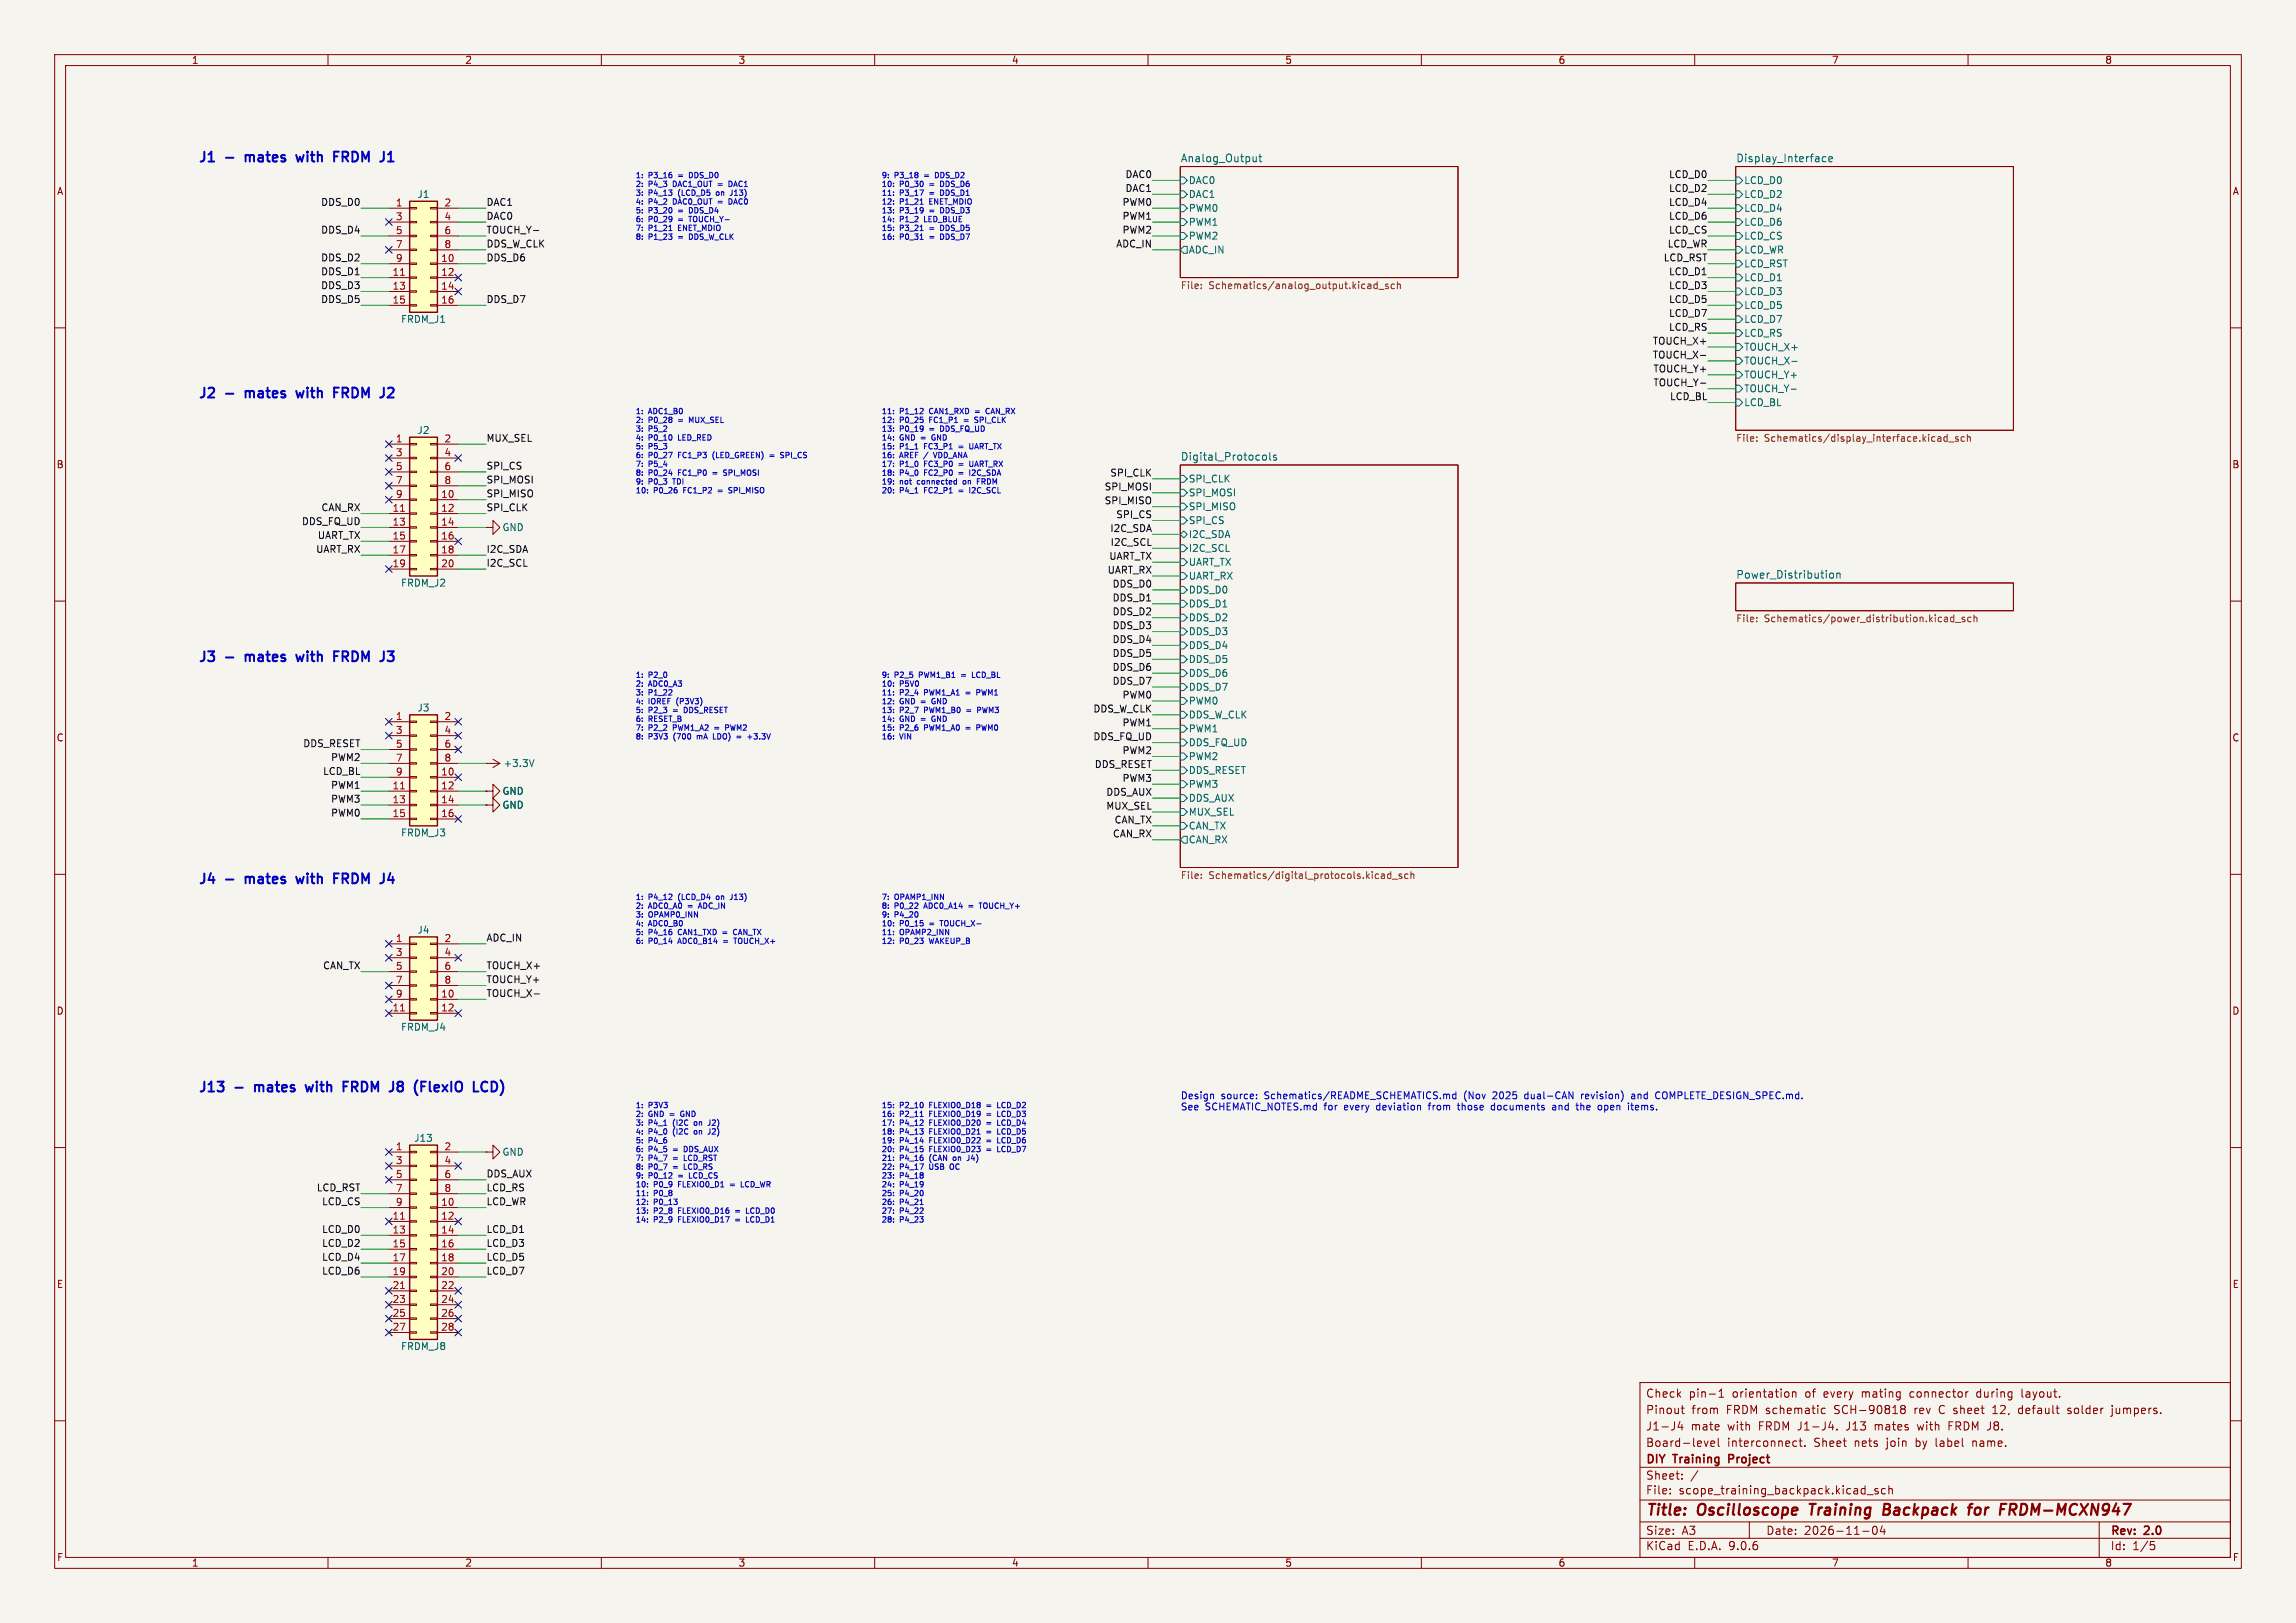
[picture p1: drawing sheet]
<svg xmlns="http://www.w3.org/2000/svg" width="420mm" height="297mm" viewBox="0 0 420 297" stroke-linecap="round" stroke-linejoin="round" font-family="sans-serif">
<defs><g id="words">
<g font-size="2.8" fill="#840000">
<text x="301" y="277.9">Title:</text>
<text x="310.6" y="277.9">Oscilloscope</text>
<text x="331.9" y="277.9">Training</text>
<text x="346.2" y="277.9">Backpack</text>
<text x="362.6" y="277.9">for</text>
<text x="369.1" y="277.9">FRDM-MCXN947</text>
</g>
<g font-size="2.5" fill="#0000c2">
<text x="36.2" y="30.6">J1</text>
<text x="45.7" y="30.6">mates</text>
<text x="55.8" y="30.6">with</text>
<text x="63.3" y="30.6">FRDM</text>
<text x="36.2" y="73.7">J2</text>
<text x="45.7" y="73.7">mates</text>
<text x="55.8" y="73.7">with</text>
<text x="63.3" y="73.7">FRDM</text>
<text x="36.2" y="122">J3</text>
<text x="45.7" y="122">mates</text>
<text x="55.8" y="122">with</text>
<text x="63.3" y="122">FRDM</text>
<text x="36.2" y="162.6">J4</text>
<text x="45.7" y="162.6">mates</text>
<text x="55.8" y="162.6">with</text>
<text x="63.3" y="162.6">FRDM</text>
<text x="36.2" y="200.7">J13</text>
<text x="47.4" y="200.7">mates</text>
<text x="57.6" y="200.7">with</text>
<text x="65.1" y="200.7">FRDM</text>
<text x="74.3" y="200.7">J8</text>
<text x="79.5" y="200.7">(FlexIO</text>
<text x="91" y="200.7">LCD)</text>
</g>
<g font-size="2.1" fill="#840000">
<text x="301" y="256">Check</text>
<text x="308.9" y="256">pin-1</text>
<text x="316.9" y="256">orientation</text>
<text x="330.4" y="256">of</text>
<text x="333.9" y="256">every</text>
<text x="341" y="256">mating</text>
<text x="349.9" y="256">connector</text>
<text x="362.3" y="256">during</text>
<text x="370.7" y="256">layout.</text>
<text x="301" y="262">J1-J4</text>
<text x="301" y="259">Pinout</text>
<text x="309.3" y="262">mate</text>
<text x="309.4" y="259">from</text>
<text x="315.9" y="259">FRDM schematic</text>
<text x="316.1" y="262">with</text>
<text x="321.9" y="262">FRDM J1-J4.</text>
<text x="335.8" y="259">SCH-90818</text>
<text x="338.2" y="262">J13</text>
<text x="343.5" y="262">mates</text>
<text x="350.6" y="259">rev</text>
<text x="351.5" y="262">with</text>
<text x="355.3" y="259">C sheet</text>
<text x="357.3" y="262">FRDM J8.</text>
<text x="365.4" y="259">12,</text>
<text x="370.3" y="259">default</text>
<text x="379.4" y="259">solder</text>
<text x="387.6" y="259">jumpers.</text>
<text x="301" y="268.2">DIY</text>
<text x="301" y="265">Board-level</text>
<text x="306.2" y="268.2">Training</text>
<text x="315.9" y="265">interconnect.</text>
<text x="316.9" y="268.2">Project</text>
<text x="331.9" y="265">Sheet</text>
<text x="339.4" y="265">nets</text>
<text x="345.4" y="265">join</text>
<text x="350.8" y="265">by</text>
<text x="354.6" y="265">label</text>
<text x="361.5" y="265">name.</text>
<text x="301" y="273.7">File:</text>
<text x="301" y="271">Sheet:</text>
<text x="307.1" y="273.7">scope_training_backpack.kicad_sch</text>
<text x="301" y="281.1">Size:</text>
<text x="307.6" y="281.1">A3</text>
<text x="323" y="281.1">Date:</text>
<text x="330" y="281.1">2026-11-04</text>
<text x="386" y="281.3">Rev:</text>
<text x="392.4" y="281.3">2.0</text>
<text x="301" y="283.9">KiCad</text>
<text x="308.7" y="283.9">E.D.A.</text>
<text x="316.3" y="283.9">9.0.6</text>
<text x="386" y="283.9">Id:</text>
<text x="390.1" y="283.9">1/5</text>
</g>
<g font-size="1.9" fill="#006464">
<text x="215.9" y="29.8">Analog_Output</text>
<text x="317.5" y="29.8">Display_Interface</text>
<text x="215.9" y="84.4">Digital_Protocols</text>
<text x="317.5" y="106">Power_Distribution</text>
</g>
<g font-size="1.8" fill="#840000">
<text x="35" y="11.9">1</text>
<text x="85" y="11.9">2</text>
<text x="135" y="11.9">3</text>
<text x="185" y="11.9">4</text>
<text x="235" y="11.9">5</text>
<text x="285" y="11.9">6</text>
<text x="335" y="11.9">7</text>
<text x="385" y="11.9">8</text>
<text x="10.3" y="35.9">A</text>
<text x="408.3" y="35.9">A</text>
<text x="10.3" y="85.9">B</text>
<text x="408.2" y="85.9">B</text>
<text x="10.3" y="135.9">C</text>
<text x="408.2" y="135.9">C</text>
<text x="10.3" y="185.9">D</text>
<text x="408.2" y="185.9">D</text>
<text x="10.3" y="235.9">E</text>
<text x="408.3" y="235.9">E</text>
<text x="10.3" y="285.9">F</text>
<text x="35" y="286.9">1</text>
<text x="85" y="286.9">2</text>
<text x="135" y="286.9">3</text>
<text x="185" y="286.9">4</text>
<text x="235" y="286.9">5</text>
<text x="285" y="286.9">6</text>
<text x="335" y="286.9">7</text>
<text x="385" y="286.9">8</text>
<text x="408.3" y="285.9">F</text>
</g>
<g font-size="1.8" fill="#0f0f0f">
<text x="205.8" y="32.7">DAC0</text>
<text x="205.8" y="35.2">DAC1</text>
<text x="305.2" y="32.7">LCD_D0</text>
<text x="305.2" y="35.2">LCD_D2</text>
<text x="58.6" y="37.8">DDS_D0</text>
<text x="88.9" y="40.3">DAC0</text>
<text x="88.9" y="37.8">DAC1</text>
<text x="205.2" y="37.8">PWM0</text>
<text x="205.2" y="40.3">PWM1</text>
<text x="305.2" y="37.8">LCD_D4</text>
<text x="305.2" y="40.3">LCD_D6</text>
<text x="58.6" y="42.8">DDS_D4</text>
<text x="58.6" y="47.9">DDS_D2</text>
<text x="88.9" y="42.8">TOUCH_Y-</text>
<text x="88.9" y="45.4">DDS_W_CLK</text>
<text x="88.9" y="47.9">DDS_D6</text>
<text x="204.1" y="45.4">ADC_IN</text>
<text x="205.2" y="42.8">PWM2</text>
<text x="304.2" y="47.9">LCD_RST</text>
<text x="305" y="45.4">LCD_WR</text>
<text x="305.2" y="42.8">LCD_CS</text>
<text x="58.6" y="50.5">DDS_D1</text>
<text x="58.6" y="53">DDS_D3</text>
<text x="305.2" y="53">LCD_D3</text>
<text x="305.2" y="50.5">LCD_D1</text>
<text x="58.6" y="55.5">DDS_D5</text>
<text x="88.9" y="55.5">DDS_D7</text>
<text x="305.2" y="58.1">LCD_D7</text>
<text x="305.2" y="55.5">LCD_D5</text>
<text x="302.2" y="65.7">TOUCH_X-</text>
<text x="302.2" y="63.2">TOUCH_X+</text>
<text x="305.2" y="60.6">LCD_RS</text>
<text x="302.4" y="70.8">TOUCH_Y-</text>
<text x="302.4" y="68.2">TOUCH_Y+</text>
<text x="305.4" y="73.3">LCD_BL</text>
<text x="88.9" y="80.9">MUX_SEL</text>
<text x="88.9" y="86">SPI_CS</text>
<text x="88.9" y="88.6">SPI_MOSI</text>
<text x="202" y="89.8">SPI_MOSI</text>
<text x="203" y="87.3">SPI_CLK</text>
<text x="58.7" y="93.6">CAN_RX</text>
<text x="88.9" y="93.6">SPI_CLK</text>
<text x="88.9" y="91.1">SPI_MISO</text>
<text x="202" y="92.4">SPI_MISO</text>
<text x="204.1" y="94.9">SPI_CS</text>
<text x="55.1" y="96.2">DDS_FQ_UD</text>
<text x="57.7" y="101.3">UART_RX</text>
<text x="58" y="98.7">UART_TX</text>
<text x="88.9" y="101.3">I2C_SDA</text>
<text x="203" y="97.4">I2C_SDA</text>
<text x="203.1" y="100">I2C_SCL</text>
<text x="88.9" y="103.8">I2C_SCL</text>
<text x="202.5" y="105.1">UART_RX</text>
<text x="202.8" y="102.5">UART_TX</text>
<text x="203.4" y="107.6">DDS_D0</text>
<text x="203.4" y="110.1">DDS_D1</text>
<text x="203.4" y="112.7">DDS_D2</text>
<text x="203.4" y="115.2">DDS_D3</text>
<text x="203.4" y="117.8">DDS_D4</text>
<text x="203.4" y="120.3">DDS_D5</text>
<text x="203.4" y="122.8">DDS_D6</text>
<text x="203.4" y="125.4">DDS_D7</text>
<text x="199.9" y="130.5">DDS_W_CLK</text>
<text x="205.2" y="127.9">PWM0</text>
<text x="55.4" y="136.8">DDS_RESET</text>
<text x="199.9" y="135.5">DDS_FQ_UD</text>
<text x="205.2" y="133">PWM1</text>
<text x="59" y="141.9">LCD_BL</text>
<text x="60.5" y="139.4">PWM2</text>
<text x="200.2" y="140.6">DDS_RESET</text>
<text x="205.2" y="138.1">PWM2</text>
<text x="205.2" y="143.2">PWM3</text>
<text x="60.5" y="144.4">PWM1</text>
<text x="60.5" y="147">PWM3</text>
<text x="60.5" y="149.5">PWM0</text>
<text x="202.3" y="145.7">DDS_AUX</text>
<text x="202.3" y="148.2">MUX_SEL</text>
<text x="203.5" y="153.3">CAN_RX</text>
<text x="203.8" y="150.8">CAN_TX</text>
<text x="88.9" y="172.4">ADC_IN</text>
<text x="59" y="177.5">CAN_TX</text>
<text x="88.9" y="180">TOUCH_Y+</text>
<text x="88.9" y="177.5">TOUCH_X+</text>
<text x="88.9" y="182.5">TOUCH_X-</text>
<text x="88.9" y="215.6">DDS_AUX</text>
<text x="57.9" y="218.1">LCD_RST</text>
<text x="58.8" y="220.6">LCD_CS</text>
<text x="88.9" y="220.6">LCD_WR</text>
<text x="88.9" y="218.1">LCD_RS</text>
<text x="58.8" y="225.7">LCD_D0</text>
<text x="88.9" y="225.7">LCD_D1</text>
<text x="58.8" y="233.3">LCD_D6</text>
<text x="58.8" y="230.8">LCD_D4</text>
<text x="58.8" y="228.3">LCD_D2</text>
<text x="88.9" y="228.3">LCD_D3</text>
<text x="88.9" y="230.8">LCD_D5</text>
<text x="88.9" y="233.3">LCD_D7</text>
</g>
<g font-size="1.8" fill="#006464">
<text x="217.4" y="33.9">DAC0</text>
<text x="319" y="33.9">LCD_D0</text>
<text x="76.3" y="36.4">J1</text>
<text x="217.4" y="36.4">DAC1</text>
<text x="217.4" y="39">PWM0</text>
<text x="217.4" y="41.5">PWM1</text>
<text x="319" y="36.4">LCD_D2</text>
<text x="319" y="39">LCD_D4</text>
<text x="319" y="41.5">LCD_D6</text>
<text x="217.4" y="44">PWM2</text>
<text x="217.4" y="46.6">ADC_IN</text>
<text x="319" y="44">LCD_CS</text>
<text x="319" y="46.6">LCD_WR</text>
<text x="319" y="49.1">LCD_RST</text>
<text x="319" y="51.7">LCD_D1</text>
<text x="73.3" y="59.3">FRDM_J1</text>
<text x="319" y="54.2">LCD_D3</text>
<text x="319" y="56.7">LCD_D5</text>
<text x="319" y="59.3">LCD_D7</text>
<text x="319" y="61.8">LCD_RS</text>
<text x="319" y="64.4">TOUCH_X+</text>
<text x="319" y="66.9">TOUCH_X-</text>
<text x="319" y="69.4">TOUCH_Y+</text>
<text x="319" y="72">TOUCH_Y-</text>
<text x="319" y="74.5">LCD_BL</text>
<text x="76.3" y="79.6">J2</text>
<text x="217.4" y="88.5">SPI_CLK</text>
<text x="217.4" y="91">SPI_MOSI</text>
<text x="217.4" y="93.6">SPI_MISO</text>
<text x="91.8" y="97.4">GND</text>
<text x="217.4" y="96.1">SPI_CS</text>
<text x="217.4" y="98.7">I2C_SDA</text>
<text x="217.4" y="101.2">I2C_SCL</text>
<text x="73.3" y="107.5">FRDM_J2</text>
<text x="217.4" y="103.7">UART_TX</text>
<text x="217.4" y="106.3">UART_RX</text>
<text x="217.4" y="108.8">DDS_D0</text>
<text x="217.4" y="111.4">DDS_D1</text>
<text x="217.4" y="113.9">DDS_D2</text>
<text x="217.4" y="116.4">DDS_D3</text>
<text x="217.4" y="119">DDS_D4</text>
<text x="217.4" y="121.5">DDS_D5</text>
<text x="217.4" y="124.1">DDS_D6</text>
<text x="76.3" y="130.4">J3</text>
<text x="217.4" y="126.6">DDS_D7</text>
<text x="217.4" y="129.1">PWM0</text>
<text x="217.4" y="131.7">DDS_W_CLK</text>
<text x="217.4" y="134.2">PWM1</text>
<text x="217.4" y="136.8">DDS_FQ_UD</text>
<text x="92" y="140.6">+3.3V</text>
<text x="217.4" y="139.3">PWM2</text>
<text x="217.4" y="141.8">DDS_RESET</text>
<text x="91.8" y="145.6">GND</text>
<text x="91.8" y="148.2">GND</text>
<text x="217.4" y="144.4">PWM3</text>
<text x="217.4" y="146.9">DDS_AUX</text>
<text x="217.4" y="149.5">MUX_SEL</text>
<text x="73.3" y="153.3">FRDM_J3</text>
<text x="217.4" y="152">CAN_TX</text>
<text x="217.4" y="154.5">CAN_RX</text>
<text x="76.3" y="171">J4</text>
<text x="73.3" y="188.8">FRDM_J4</text>
<text x="75.7" y="209.1">J13</text>
<text x="91.8" y="211.7">GND</text>
<text x="73.3" y="247.2">FRDM_J8</text>
</g>
<g font-size="1.8" fill="#a90000">
<text x="72.3" y="37.8">1</text>
<text x="72.3" y="40.4">3</text>
<text x="81.2" y="37.8">2</text>
<text x="81.2" y="40.4">4</text>
<text x="72.3" y="42.9">5</text>
<text x="72.3" y="45.5">7</text>
<text x="81.2" y="42.9">6</text>
<text x="81.2" y="45.5">8</text>
<text x="71.7" y="50.5">11</text>
<text x="71.7" y="53.1">13</text>
<text x="72.3" y="48">9</text>
<text x="80.6" y="48">10</text>
<text x="80.6" y="50.5">12</text>
<text x="80.6" y="53.1">14</text>
<text x="71.7" y="55.6">15</text>
<text x="80.6" y="55.6">16</text>
<text x="72.3" y="81">1</text>
<text x="72.3" y="83.6">3</text>
<text x="81.2" y="81">2</text>
<text x="81.2" y="83.6">4</text>
<text x="72.3" y="86.1">5</text>
<text x="72.3" y="88.6">7</text>
<text x="81.2" y="86.1">6</text>
<text x="81.2" y="88.6">8</text>
<text x="71.7" y="93.7">11</text>
<text x="72.3" y="91.2">9</text>
<text x="80.6" y="91.2">10</text>
<text x="80.6" y="93.7">12</text>
<text x="71.7" y="96.3">13</text>
<text x="71.7" y="98.8">15</text>
<text x="71.7" y="101.3">17</text>
<text x="80.6" y="96.3">14</text>
<text x="80.6" y="98.8">16</text>
<text x="80.6" y="101.3">18</text>
<text x="71.7" y="103.9">19</text>
<text x="80.6" y="103.9">20</text>
<text x="72.3" y="131.8">1</text>
<text x="81.2" y="131.8">2</text>
<text x="72.3" y="134.4">3</text>
<text x="72.3" y="136.9">5</text>
<text x="81.2" y="134.4">4</text>
<text x="81.2" y="136.9">6</text>
<text x="72.3" y="139.4">7</text>
<text x="72.3" y="142">9</text>
<text x="80.6" y="142">10</text>
<text x="81.2" y="139.4">8</text>
<text x="71.7" y="144.5">11</text>
<text x="71.7" y="147.1">13</text>
<text x="71.7" y="149.6">15</text>
<text x="80.6" y="144.5">12</text>
<text x="80.6" y="147.1">14</text>
<text x="80.6" y="149.6">16</text>
<text x="72.3" y="172.5">1</text>
<text x="81.2" y="172.5">2</text>
<text x="72.3" y="175">3</text>
<text x="72.3" y="177.5">5</text>
<text x="81.2" y="175">4</text>
<text x="81.2" y="177.5">6</text>
<text x="71.7" y="185.2">11</text>
<text x="72.3" y="180.1">7</text>
<text x="72.3" y="182.6">9</text>
<text x="80.6" y="182.6">10</text>
<text x="80.6" y="185.2">12</text>
<text x="81.2" y="180.1">8</text>
<text x="72.3" y="210.6">1</text>
<text x="72.3" y="213.1">3</text>
<text x="72.3" y="215.6">5</text>
<text x="81.2" y="210.6">2</text>
<text x="81.2" y="213.1">4</text>
<text x="81.2" y="215.6">6</text>
<text x="72.3" y="218.2">7</text>
<text x="72.3" y="220.7">9</text>
<text x="80.6" y="220.7">10</text>
<text x="81.2" y="218.2">8</text>
<text x="71.7" y="223.3">11</text>
<text x="71.7" y="225.8">13</text>
<text x="80.6" y="223.3">12</text>
<text x="80.6" y="225.8">14</text>
<text x="71.7" y="228.3">15</text>
<text x="71.7" y="230.9">17</text>
<text x="71.7" y="233.4">19</text>
<text x="80.6" y="228.3">16</text>
<text x="80.6" y="230.9">18</text>
<text x="80.6" y="233.4">20</text>
<text x="71.7" y="236">21</text>
<text x="71.7" y="238.5">23</text>
<text x="80.6" y="236">22</text>
<text x="80.6" y="238.5">24</text>
<text x="71.7" y="241">25</text>
<text x="71.7" y="243.6">27</text>
<text x="80.6" y="241">26</text>
<text x="80.6" y="243.6">28</text>
</g>
<g font-size="1.8" fill="#725600">
<text x="215.9" y="53.2">File:</text>
<text x="221.1" y="53.2">Schematics/analog_output.kicad_sch</text>
<text x="317.5" y="81.2">File:</text>
<text x="322.7" y="81.2">Schematics/display_interface.kicad_sch</text>
<text x="317.5" y="114.2">File:</text>
<text x="322.7" y="114.2">Schematics/power_distribution.kicad_sch</text>
<text x="215.9" y="161.2">File:</text>
<text x="221.1" y="161.2">Schematics/digital_protocols.kicad_sch</text>
</g>
<g font-size="1.8" fill="#0000c2">
<text x="215.9" y="201.5">Design</text>
<text x="215.9" y="203.5">See</text>
<text x="220.5" y="203.5">SCHEMATIC_NOTES.md</text>
<text x="223.4" y="201.5">source:</text>
<text x="231.4" y="201.5">Schematics/README_SCHEMATICS.md</text>
<text x="242.4" y="203.5">for</text>
<text x="246.2" y="203.5">every</text>
<text x="252.3" y="203.5">deviation</text>
<text x="262" y="203.5">from</text>
<text x="267.6" y="203.5">those</text>
<text x="268.1" y="201.5">(Nov</text>
<text x="273.6" y="201.5">2025</text>
<text x="273.9" y="203.5">documents</text>
<text x="279.6" y="201.5">dual-CAN</text>
<text x="285.3" y="203.5">and</text>
<text x="289.9" y="203.5">the</text>
<text x="290.1" y="201.5">revision)</text>
<text x="294" y="203.5">open</text>
<text x="299.5" y="201.5">and</text>
<text x="299.7" y="203.5">items.</text>
<text x="304.1" y="201.5">COMPLETE_DESIGN_SPEC.md.</text>
</g>
<g font-size="1.4" fill="#0000c2">
<text x="116.2" y="33">1:</text>
<text x="116.2" y="34.6">2:</text>
<text x="118.6" y="33">P3_16</text>
<text x="118.6" y="34.6">P4_3</text>
<text x="123.3" y="34.6">DAC1_OUT</text>
<text x="124.3" y="33">=</text>
<text x="126.5" y="33">DDS_D0</text>
<text x="134" y="34.6">DAC1</text>
<text x="161.2" y="33">9:</text>
<text x="161.2" y="34.6">10:</text>
<text x="163.6" y="33">P3_18</text>
<text x="164.6" y="34.6">P0_30</text>
<text x="169.3" y="33">=</text>
<text x="170.2" y="34.6">=</text>
<text x="171.5" y="33">DDS_D2</text>
<text x="172.5" y="34.6">DDS_D6</text>
<text x="116.2" y="36.2">3:</text>
<text x="116.2" y="37.8">4:</text>
<text x="116.2" y="39.4">5:</text>
<text x="116.2" y="41">6:</text>
<text x="118.6" y="36.2">P4_13</text>
<text x="118.6" y="37.8">P4_2</text>
<text x="118.6" y="39.4">P3_20</text>
<text x="118.6" y="41">P0_29</text>
<text x="123.3" y="37.8">DAC0_OUT</text>
<text x="124.3" y="36.2">(LCD_D5</text>
<text x="124.3" y="39.4">=</text>
<text x="124.3" y="41">=</text>
<text x="126.5" y="39.4">DDS_D4</text>
<text x="126.5" y="41">TOUCH_Y-</text>
<text x="131.5" y="36.2">on</text>
<text x="134" y="37.8">DAC0</text>
<text x="134.3" y="36.2">J13)</text>
<text x="161.2" y="36.2">11:</text>
<text x="161.2" y="37.8">12:</text>
<text x="161.2" y="39.4">13:</text>
<text x="161.2" y="41">14:</text>
<text x="164.6" y="36.2">P3_17</text>
<text x="164.6" y="37.8">P1_21</text>
<text x="164.6" y="39.4">P3_19</text>
<text x="164.6" y="41">P1_2</text>
<text x="169.3" y="41">LED_BLUE</text>
<text x="170.2" y="36.2">=</text>
<text x="170.2" y="37.8">ENET_MDIO</text>
<text x="170.2" y="39.4">=</text>
<text x="172.5" y="36.2">DDS_D1</text>
<text x="172.5" y="39.4">DDS_D3</text>
<text x="116.2" y="42.6">7:</text>
<text x="116.2" y="44.2">8:</text>
<text x="118.6" y="42.6">P1_21</text>
<text x="118.6" y="44.2">P1_23</text>
<text x="124.3" y="42.6">ENET_MDIO</text>
<text x="124.3" y="44.2">=</text>
<text x="126.5" y="44.2">DDS_W_CLK</text>
<text x="161.2" y="42.6">15:</text>
<text x="161.2" y="44.2">16:</text>
<text x="164.6" y="42.6">P3_21</text>
<text x="164.6" y="44.2">P0_31</text>
<text x="170.2" y="42.6">=</text>
<text x="170.2" y="44.2">=</text>
<text x="172.5" y="42.6">DDS_D5</text>
<text x="172.5" y="44.2">DDS_D7</text>
<text x="116.2" y="76.1">1:</text>
<text x="116.2" y="77.7">2:</text>
<text x="118.6" y="76.1">ADC1_B0</text>
<text x="118.6" y="77.7">P0_28</text>
<text x="124.3" y="77.7">=</text>
<text x="126.5" y="77.7">MUX_SEL</text>
<text x="161.2" y="76.1">11:</text>
<text x="161.2" y="77.7">12:</text>
<text x="164.6" y="76.1">P1_12</text>
<text x="164.6" y="77.7">P0_25</text>
<text x="170.2" y="76.1">CAN1_RXD</text>
<text x="170.2" y="77.7">FC1_P1</text>
<text x="176.8" y="77.7">=</text>
<text x="178.8" y="76.1">=</text>
<text x="179" y="77.7">SPI_CLK</text>
<text x="181.1" y="76.1">CAN_RX</text>
<text x="116.2" y="79.4">3:</text>
<text x="116.2" y="81">4:</text>
<text x="116.2" y="82.6">5:</text>
<text x="118.6" y="79.4">P5_2</text>
<text x="118.6" y="81">P0_10</text>
<text x="118.6" y="82.6">P5_3</text>
<text x="124.3" y="81">LED_RED</text>
<text x="161.2" y="79.4">13:</text>
<text x="161.2" y="81">14:</text>
<text x="161.2" y="82.6">15:</text>
<text x="164.6" y="79.4">P0_19</text>
<text x="164.6" y="81">GND =</text>
<text x="164.6" y="82.6">P1_1</text>
<text x="169.3" y="82.6">FC3_P1</text>
<text x="170.2" y="79.4">=</text>
<text x="170.9" y="81">GND</text>
<text x="172.5" y="79.4">DDS_FQ_UD</text>
<text x="178.1" y="82.6">UART_TX</text>
<text x="116.2" y="84.2">6:</text>
<text x="116.2" y="85.8">7:</text>
<text x="116.2" y="87.4">8:</text>
<text x="116.2" y="89">9:</text>
<text x="118.6" y="84.2">P0_27</text>
<text x="118.6" y="85.8">P5_4</text>
<text x="118.6" y="87.4">P0_24</text>
<text x="118.6" y="89">P0_3</text>
<text x="123.3" y="89">TDI</text>
<text x="124.3" y="84.2">FC1_P3</text>
<text x="124.3" y="87.4">FC1_P0</text>
<text x="130.8" y="84.2">(LED_GREEN)</text>
<text x="133.1" y="87.4">SPI_MOSI</text>
<text x="143.8" y="84.2">SPI_CS</text>
<text x="161.2" y="84.2">16:</text>
<text x="161.2" y="85.8">17:</text>
<text x="161.2" y="87.4">18:</text>
<text x="161.2" y="89">19:</text>
<text x="164.6" y="84.2">AREF /</text>
<text x="164.6" y="85.8">P1_0</text>
<text x="164.6" y="87.4">P4_0</text>
<text x="164.6" y="89">not</text>
<text x="168" y="89">connected</text>
<text x="169.3" y="85.8">FC3_P0</text>
<text x="169.3" y="87.4">FC2_P0</text>
<text x="171.3" y="84.2">VDD_ANA</text>
<text x="176.6" y="89">on</text>
<text x="178.1" y="85.8">UART_RX</text>
<text x="178.1" y="87.4">I2C_SDA</text>
<text x="179.5" y="89">FRDM</text>
<text x="116.2" y="90.6">10:</text>
<text x="119.6" y="90.6">P0_26</text>
<text x="125.2" y="90.6">FC1_P2</text>
<text x="134" y="90.6">SPI_MISO</text>
<text x="161.2" y="90.6">20:</text>
<text x="164.6" y="90.6">P4_1</text>
<text x="169.3" y="90.6">FC2_P1</text>
<text x="178.1" y="90.6">I2C_SCL</text>
<text x="116.2" y="124.4">1:</text>
<text x="118.6" y="124.4">P2_0</text>
<text x="161.2" y="124.4">9:</text>
<text x="163.6" y="124.4">P2_5</text>
<text x="168.3" y="124.4">PWM1_B1</text>
<text x="178.6" y="124.4">LCD_BL</text>
<text x="116.2" y="126">2:</text>
<text x="116.2" y="127.6">3:</text>
<text x="116.2" y="129.2">4:</text>
<text x="116.2" y="130.8">5:</text>
<text x="118.6" y="126">ADC0_A3</text>
<text x="118.6" y="127.6">P1_22</text>
<text x="118.6" y="129.2">IOREF</text>
<text x="118.6" y="130.8">P2_3</text>
<text x="123.3" y="130.8">=</text>
<text x="124" y="129.2">(P3V3)</text>
<text x="125.6" y="130.8">DDS_RESET</text>
<text x="161.2" y="126">10:</text>
<text x="161.2" y="127.6">11:</text>
<text x="161.2" y="129.2">12:</text>
<text x="161.2" y="130.8">13:</text>
<text x="164.6" y="126">P5V0</text>
<text x="164.6" y="127.6">P2_4</text>
<text x="164.6" y="129.2">GND =</text>
<text x="164.6" y="130.8">P2_7</text>
<text x="169.3" y="127.6">PWM1_A1</text>
<text x="169.3" y="130.8">PWM1_B0</text>
<text x="170.9" y="129.2">GND</text>
<text x="179.4" y="127.6">PWM1</text>
<text x="179.5" y="130.8">PWM3</text>
<text x="116.2" y="132.4">6:</text>
<text x="116.2" y="134.1">7:</text>
<text x="116.2" y="135.7">8:</text>
<text x="118.6" y="132.4">RESET_B</text>
<text x="118.6" y="134.1">P2_2</text>
<text x="118.6" y="135.7">P3V3</text>
<text x="123.3" y="134.1">PWM1_A2</text>
<text x="123.4" y="135.7">(700</text>
<text x="128" y="135.7">mA</text>
<text x="131.2" y="134.1">=</text>
<text x="131.2" y="135.7">LDO)</text>
<text x="133.4" y="134.1">PWM2</text>
<text x="138" y="135.7">+3.3V</text>
<text x="161.2" y="132.4">14:</text>
<text x="161.2" y="134.1">15:</text>
<text x="161.2" y="135.7">16:</text>
<text x="164.6" y="132.4">GND =</text>
<text x="164.6" y="134.1">P2_6</text>
<text x="164.6" y="135.7">VIN</text>
<text x="169.3" y="134.1">PWM1_A0</text>
<text x="170.9" y="132.4">GND</text>
<text x="179.4" y="134.1">PWM0</text>
<text x="116.2" y="165">1:</text>
<text x="116.2" y="166.6">2:</text>
<text x="118.6" y="165">P4_12</text>
<text x="118.6" y="166.6">ADC0_A0</text>
<text x="124.3" y="165">(LCD_D4</text>
<text x="126" y="166.6">=</text>
<text x="128.3" y="166.6">ADC_IN</text>
<text x="131.5" y="165">on</text>
<text x="134.3" y="165">J13)</text>
<text x="161.2" y="165">7:</text>
<text x="161.2" y="166.6">8:</text>
<text x="163.6" y="165">OPAMP1_INN</text>
<text x="163.6" y="166.6">P0_22</text>
<text x="169.3" y="166.6">ADC0_A14</text>
<text x="179.9" y="166.6">TOUCH_Y+</text>
<text x="116.2" y="168.3">3:</text>
<text x="116.2" y="169.9">4:</text>
<text x="116.2" y="171.5">5:</text>
<text x="116.2" y="173.1">6:</text>
<text x="118.6" y="168.3">OPAMP0_INN</text>
<text x="118.6" y="169.9">ADC0_B0</text>
<text x="118.6" y="171.5">P4_16</text>
<text x="118.6" y="173.1">P0_14</text>
<text x="124.3" y="171.5">CAN1_TXD</text>
<text x="124.3" y="173.1">ADC0_B14</text>
<text x="134.9" y="171.5">CAN_TX</text>
<text x="135" y="173.1">TOUCH_X+</text>
<text x="161.2" y="168.3">9:</text>
<text x="161.2" y="169.9">10:</text>
<text x="161.2" y="171.5">11:</text>
<text x="161.2" y="173.1">12:</text>
<text x="163.6" y="168.3">P4_20</text>
<text x="164.6" y="169.9">P0_15</text>
<text x="164.6" y="171.5">OPAMP2_INN</text>
<text x="164.6" y="173.1">P0_23</text>
<text x="170.2" y="169.9">=</text>
<text x="170.2" y="173.1">WAKEUP_B</text>
<text x="172.5" y="169.9">TOUCH_X-</text>
<text x="116.2" y="203.1">1:</text>
<text x="118.6" y="203.1">P3V3</text>
<text x="161.2" y="203.1">15:</text>
<text x="164.6" y="203.1">P2_10</text>
<text x="170.2" y="203.1">FLEXIO0_D18</text>
<text x="183.2" y="203.1">LCD_D2</text>
<text x="116.2" y="204.7">2:</text>
<text x="116.2" y="206.4">3:</text>
<text x="116.2" y="208">4:</text>
<text x="116.2" y="209.6">5:</text>
<text x="118.6" y="204.7">GND =</text>
<text x="118.6" y="206.4">P4_1</text>
<text x="118.6" y="208">P4_0</text>
<text x="118.6" y="209.6">P4_6</text>
<text x="123.3" y="206.4">(I2C</text>
<text x="123.3" y="208">(I2C</text>
<text x="125" y="204.7">GND</text>
<text x="127.4" y="206.4">on</text>
<text x="127.4" y="208">on</text>
<text x="130.3" y="206.4">J2)</text>
<text x="130.3" y="208">J2)</text>
<text x="161.2" y="204.7">16:</text>
<text x="161.2" y="206.4">17:</text>
<text x="161.2" y="208">18:</text>
<text x="161.2" y="209.6">19:</text>
<text x="164.6" y="204.7">P2_11</text>
<text x="164.6" y="206.4">P4_12</text>
<text x="164.6" y="208">P4_13</text>
<text x="164.6" y="209.6">P4_14</text>
<text x="170.2" y="204.7">FLEXIO0_D19</text>
<text x="170.2" y="206.4">FLEXIO0_D20</text>
<text x="170.2" y="208">FLEXIO0_D21</text>
<text x="170.2" y="209.6">FLEXIO0_D22</text>
<text x="183.2" y="204.7">LCD_D3</text>
<text x="183.2" y="206.4">LCD_D4</text>
<text x="183.2" y="208">LCD_D5</text>
<text x="183.2" y="209.6">LCD_D6</text>
<text x="116.2" y="211.2">6:</text>
<text x="116.2" y="212.8">7:</text>
<text x="116.2" y="214.4">8:</text>
<text x="118.6" y="211.2">P4_5</text>
<text x="118.6" y="212.8">P4_7</text>
<text x="118.6" y="214.4">P0_7</text>
<text x="123.3" y="211.2">=</text>
<text x="123.3" y="212.8">=</text>
<text x="123.3" y="214.4">=</text>
<text x="125.6" y="211.2">DDS_AUX</text>
<text x="125.6" y="212.8">LCD_RST</text>
<text x="125.6" y="214.4">LCD_RS</text>
<text x="161.2" y="211.2">20:</text>
<text x="161.2" y="212.8">21:</text>
<text x="161.2" y="214.4">22:</text>
<text x="164.6" y="211.2">P4_15</text>
<text x="164.6" y="212.8">P4_16</text>
<text x="164.6" y="214.4">P4_17</text>
<text x="170.2" y="211.2">FLEXIO0_D23</text>
<text x="170.2" y="212.8">(CAN</text>
<text x="170.2" y="214.4">USB</text>
<text x="174.3" y="214.4">OC</text>
<text x="174.8" y="212.8">on</text>
<text x="177.7" y="212.8">J4)</text>
<text x="183.2" y="211.2">LCD_D7</text>
<text x="116.2" y="216">9:</text>
<text x="116.2" y="217.6">10:</text>
<text x="116.2" y="219.2">11:</text>
<text x="116.2" y="220.8">12:</text>
<text x="118.6" y="216">P0_12</text>
<text x="119.6" y="217.6">P0_9</text>
<text x="119.6" y="219.2">P0_8</text>
<text x="119.6" y="220.8">P0_13</text>
<text x="124.3" y="216">=</text>
<text x="124.3" y="217.6">FLEXIO0_D1</text>
<text x="126.5" y="216">LCD_CS</text>
<text x="136.3" y="217.6">LCD_WR</text>
<text x="161.2" y="216">23:</text>
<text x="161.2" y="217.6">24:</text>
<text x="161.2" y="219.2">25:</text>
<text x="161.2" y="220.8">26:</text>
<text x="164.6" y="216">P4_18</text>
<text x="164.6" y="217.6">P4_19</text>
<text x="164.6" y="219.2">P4_20</text>
<text x="164.6" y="220.8">P4_21</text>
<text x="116.2" y="222.5">13:</text>
<text x="116.2" y="224.1">14:</text>
<text x="119.6" y="222.5">P2_8</text>
<text x="119.6" y="224.1">P2_9</text>
<text x="124.3" y="222.5">FLEXIO0_D16</text>
<text x="124.3" y="224.1">FLEXIO0_D17</text>
<text x="137.2" y="222.5">LCD_D0</text>
<text x="137.2" y="224.1">LCD_D1</text>
<text x="161.2" y="222.5">27:</text>
<text x="161.2" y="224.1">28:</text>
<text x="164.6" y="222.5">P4_22</text>
<text x="164.6" y="224.1">P4_23</text>
</g>
</g></defs>
<path d="M0 0h420v297h-420z" fill="#f5f4ef" stroke="#f5f4ef" stroke-width=".18"/>
<g fill="none" stroke="#840000" stroke-width=".18">
<path d="M10 10h400v277h-400zM12 12h396v273h-396zM60 10v2M110 10v2M160 10v2M210 10v2M260 10v2M310 10v2M360 10v2M215.9 30.5h50.8v20.3h-50.8zM317.5 30.5h50.8v48.2h-50.8zM10 60h2"/>
<path d="M408 60h2M215.9 85.1h50.8v73.7h-50.8zM10 110h2M317.5 106.7h50.8v5.1h-50.8zM408 110h2M10 160h2M408 160h2M10 210h2M408 210h2M300 253h108v32h-108zM307.5 257.7h.6M307.7 257.2v1.3l.4 .2"/>
<path d="M314.4 255.7h.9M314.4 254.6l.5-.4v1.5M327.9 254.7v1M327.9 254.8l.2-.1 .3 .1 .1 .9M333.2 258.5l.2 .2 .5-.1M333.9 257.8l-.5-.1-.2 .1M347.9 257.8l-.2 .3v.3l.2 .3 .5-.1 .1-.2-.1-.4-.2-.2M347.9 257.8l-.2-.3 .2-.3 .5 .1 .1 .2-.3 .3M347.9 257.8h.3M360 254.7l-.3 .1M361.7 254.8v.7M364.5 258.7h.9"/>
<path d="M364.9 257.2l-.4 .4M369.8 257.7l-.4 .1-.2 .2 .1 .5 .5 .2M369.9 254.2v1.3l.2 .2M378.2 258.6h.6M378.8 257.8l-.4-.1-.2 .2 .1 .2 .5 .2M386.4 257.2v.1M386.4 257.7v1.3l-.3 .2M10 260h2M300 278.5h108M300 274.5h108M300 268.5h108M305.5 273.2v.2"/>
<path d="M305.5 272.5v.1M307.3 260.1l-.4 1.1h1M307.7 270.5v.2M307.7 269.8v.1M307.7 260.7v1M310.6 269.1l-1.3 1.9M312.4 263.7l-.3 1M312.9 264.2l.8-.2-.1-.2-.4-.1-.3 .2 .1 .7h.6M314.3 263.2v1.3l.2 .2M320 278.5v3M328.2 263.7l.5 .1M328.7 264.6l-.5 .1"/>
<path d="M329.1 263.7h.6M329.3 263.2v1.3l.4 .2M330.2 264.5v.2M334.5 261.2h.9M336 261.5v.2M341 272.4l.2 .1M341.2 271.9v1.5M341.2 273.3l-.2 .1M341.5 273.5h1.2M342.7 279.4a.81 .81 0 0 0 .3 1.4l.2-.2 .2-.4-.2-.8M343.5 272.5l-.3-.1-.3 .2 .1 .2 .5 .2v.3h-.6M344.3 279.2l-.4 1.1h1"/>
<path d="M344.7 279.8v1M344.9 272.5l-.5-.1-.2 .3v.4l.1 .2h.6M345.5 272.5l.2-.1 .4 .1 .1 .9M345.5 271.9v1.5M350.7 260.7l.3 1M356.5 260.9h.5M357.2 260.2h-.7v1.5M360.9 263.7v1M360.9 263.8h.1M384 278.5v6.5M408 260h2M60 285v2"/>
<path d="M110 285v2M160 285v2M210 285v2M260 285v2M300 281.5h108M310 285v2M340.7 280.2h1.2M360 285v2M393.4 282.1h.7M393.5 282.7h.4l.3 .2-.2 .6-.5 .1"/>
</g>
<path d="M331 275.2h1.2M331.6 275.2l-.3 2M344.6 276.2h.7M345.3 276.2l.2 .1M345.4 275.2h-.7l-.2 2 .9-.1M345.5 276.1l-.2 .1M360 275.9h.7M360.8 275.2l-.4 .1M362 275.9a.62 .62 0 0 0-.7 .4v.7a.52 .52 0 0 0 .7 .1M367.6 276.3h.8M368.1 276.3l.6 .9M368.5 275.2h-.7l-.3 2" fill="none" stroke="#840000" stroke-width=".4"/>
<path d="M316.3 267h.5M316.8 266.2h-.5v1.5" fill="none" stroke="#840000" stroke-width=".3"/>
<g fill="none" stroke="#006464" stroke-width=".18">
<path d="M215.9 32.4h.6l.7 .6-.7 .7h-.6zM215.9 34.9h.6l.7 .7-.7 .6h-.6zM215.9 37.5h.6l.7 .6-.7 .6h-.6zM229.8 29.5l-.4 .1M229.8 28.7v.9M230.3 28.7h.5M230.5 28.2v1.2l.3 .2M317.5 32.4h.6l.7 .6-.7 .7h-.6zM317.5 34.9h.6l.7 .7-.7 .6h-.6zM317.5 37.5h.6l.7 .6-.7 .6h-.6zM334 28.7h-.4l-.3 .2 .2 .6h.5M334.5 29.1l.7-.1-.1-.3h-.4l-.2 .2 .1 .6h.5"/>
<path d="M215.9 40h.6l.7 .6-.7 .7h-.6zM215.9 42.5h.6l.7 .7-.7 .6h-.6zM216.5 45.1h.7v1.3h-.7l-.6-.7zM317.5 40h.6l.7 .6-.7 .7h-.6zM317.5 42.5h.6l.7 .7-.7 .6h-.6zM317.5 45.1h.6l.7 .6-.7 .7h-.6zM317.5 47.6h.6l.7 .7-.7 .6h-.6zM317.5 50.2h.6l.7 .6-.7 .6h-.6zM317.5 52.7h.6l.7 .6-.7 .7h-.6zM317.5 55.2h.6l.7 .7-.7 .6h-.6zM317.5 57.8h.6l.7 .6-.7 .7h-.6zM317.5 60.3h.6l.7 .7-.7 .6h-.6z"/>
<path d="M317.5 62.9h.6l.7 .6-.7 .6h-.6zM317.5 65.4h.6l.7 .6-.7 .7h-.6zM317.5 67.9h.6l.7 .7-.7 .6h-.6zM317.5 70.5h.6l.7 .6-.7 .7h-.6zM317.5 73h.6l.7 .7-.7 .6h-.6zM327.6 71.2h1M327.8 66.1h.9M215.9 87h.6l.7 .6-.7 .7h-.6zM215.9 89.5h.6l.7 .7-.7 .6h-.6zM215.9 92.1h.6l.7 .6-.7 .6h-.6zM215.9 94.6h.6l.7 .7-.7 .6h-.6zM215.9 97.8l.6-.6 .7 .6-.7 .6z"/>
<path d="M215.9 99.7h.6l.7 .6-.7 .7h-.6zM231.1 83.3h.3l.3 .2-.2 .6h-.4M232.3 82.8v1.2l.2 .2M233.5 83.3h-.4l-.2 .2 .1 .2 .5 .1v.3h-.6M215.9 102.2h.6l.7 .7-.7 .6h-.6zM215.9 104.8h.6l.7 .6-.7 .6h-.6zM215.9 107.3h.6l.7 .7-.7 .6h-.6zM215.9 109.9h.6l.7 .6-.7 .6h-.6zM215.9 112.4h.6l.7 .6-.7 .7h-.6zM215.9 114.9h.6l.7 .7-.7 .6h-.6zM215.9 117.5h.6l.7 .6-.7 .6h-.6zM334.7 105l.2-.1 .4 .1 .1 .5-.1 .2-.4 .1-.2-.1z"/>
<path d="M336 105l.2-.1h.3l.1 .9M336 104.9v.9M215.9 120h.6l.7 .7-.7 .6h-.6zM215.9 122.6h.6l.7 .6-.7 .6h-.6zM215.9 125.1h.6l.7 .6-.7 .7h-.6zM215.9 127.6h.6l.7 .7-.7 .6h-.6zM215.9 130.2h.6l.7 .6-.7 .6h-.6zM215.9 132.7h.6l.7 .7-.7 .6h-.6zM215.9 135.3h.6l.7 .6-.7 .6h-.6zM215.9 137.8h.6l.7 .6-.7 .7h-.6zM215.9 140.3h.6l.7 .7-.7 .6h-.6zM215.9 142.9h.6l.7 .6-.7 .6h-.6z"/>
<path d="M215.9 145.4h.6l.7 .7-.7 .6h-.6zM215.9 148h.6l.7 .6-.7 .6h-.6zM215.9 150.5h.6l.7 .6-.7 .7h-.6zM216.5 153h.7v1.3h-.7l-.6-.6z"/>
</g>
<g fill="none" stroke="#725600" stroke-width=".18">
<path d="M219.7 52v.2M219.7 52.7v.1M251.9 51.6v1.2M251.9 52h-.3l-.3 .2 .1 .6h.5M252.2 52.9h1M253.9 52h-.3l-.2 .2 .1 .1 .4 .2v.3h-.5M255.1 52h-.4l-.2 .2 .1 .6h.5M255.6 52.1l.2-.1h.3l.1 .8M255.6 51.6v1.2M321.3 80v.1M354.5 80h.5v.8M356.2 80l-.4-.1-.2 .3 .1 .5h.5"/>
<path d="M356.2 79.5v1.3M358.2 80l-.3-.1-.2 .2 .1 .2 .4 .1v.3h-.5M359.3 80l-.3-.1-.3 .3 .1 .5h.5M359.9 79.5v1.3M321.3 80.6v.2M354.4 80.6l.2 .2 .4-.1M355 80.2l-.4 .1-.2 .2M356.5 80.9h1M359.9 80l.2-.1 .3 .1v.8M321.3 113.7v.1M321.3 113v.1M355.7 113h.5v.8"/>
<path d="M356.2 113.2l-.4 .1-.2 .2 .2 .3 .4-.1M357.4 113l-.4-.1-.2 .3 .1 .5h.5M357.4 112.5v1.3M357.7 113.9h1M359.4 113l-.3-.1-.2 .2 .1 .2 .4 .1v.3h-.5M360.5 113l-.3-.1-.3 .3 .2 .5h.4M361.1 113.1l.2-.2 .3 .1v.8M361.1 112.5v1.3M219.7 160v.1M252.7 160h.5l.1 .8M254.4 160l-.4-.1-.2 .3 .1 .5h.5M254.4 159.5v1.3"/>
<path d="M256.4 160l-.3-.1-.2 .2 .1 .2 .4 .1v.3h-.5M257.5 160l-.3-.1-.3 .3 .2 .5h.4M258.1 159.5v1.3M219.7 160.7v.1M253.3 160.2l-.5 .1-.2 .2 .2 .3 .5-.1M254.7 160.9h1M258.1 160l.2-.1 .3 .1v.8"/>
</g>
<path d="M74.9 80h5.1v25.4h-5.1z" fill="#ffffc2"/>
<path d="M74.9 80h5.1v25.4h-5.1z" fill="none" stroke="#840000" stroke-width=".25"/>
<g fill="none" stroke="#840000" stroke-width=".18">
<path d="M71.1 81.3h3.8M71.1 83.8h3.8M71.1 86.4h3.8M71.1 88.9h3.8M71.1 91.4h3.8M71.1 94h3.8M71.1 96.5h3.8M71.1 99.1h3.8M74.9 81.2h1.3v.2h-1.3zM74.9 83.7h1.3v.2h-1.3zM74.9 86.2h1.3v.3h-1.3zM74.9 88.8h1.3v.2h-1.3z"/>
<path d="M74.9 91.3h1.3v.3h-1.3zM74.9 93.9h1.3v.2h-1.3zM74.9 96.4h1.3v.2h-1.3zM74.9 98.9h1.3v.3h-1.3zM78.7 81.2h1.3v.2h-1.3zM78.7 83.7h1.3v.2h-1.3zM78.7 86.2h1.3v.3h-1.3zM78.7 88.8h1.3v.2h-1.3zM78.7 91.3h1.3v.3h-1.3zM78.7 93.9h1.3v.2h-1.3zM78.7 96.4h1.3v.2h-1.3zM78.7 98.9h1.3v.3h-1.3z"/>
<path d="M80 81.3h3.8M80 83.8h3.8M80 86.4h3.8M80 88.9h3.8M80 91.4h3.8M80 94h3.8M80 96.5h3.8M80 99.1h3.8M71.1 101.6h3.8M71.1 104.1h3.8M74.9 101.5h1.3v.2h-1.3zM74.9 104h1.3v.3h-1.3z"/>
<path d="M78.7 101.5h1.3v.2h-1.3zM78.7 104h1.3v.3h-1.3zM80 101.6h3.8M80 104.1h3.8"/>
</g>
<path d="M73.3 93.6h.7" fill="none" stroke="#a90000" stroke-width=".18"/>
<path d="M74.9 171.5h5.1v15.2h-5.1z" fill="#ffffc2"/>
<path d="M74.9 171.5h5.1v15.2h-5.1z" fill="none" stroke="#840000" stroke-width=".25"/>
<g fill="none" stroke="#840000" stroke-width=".18">
<path d="M71.1 172.7h3.8M71.1 175.3h3.8M71.1 177.8h3.8M74.9 172.6h1.3v.2h-1.3zM74.9 175.1h1.3v.3h-1.3zM74.9 177.7h1.3v.2h-1.3zM78.7 172.6h1.3v.2h-1.3zM78.7 175.1h1.3v.3h-1.3zM78.7 177.7h1.3v.2h-1.3zM80 172.7h3.8M80 175.3h3.8M80 177.8h3.8"/>
<path d="M71.1 180.3h3.8M71.1 182.9h3.8M71.1 185.4h3.8M74.9 180.2h1.3v.3h-1.3zM74.9 182.8h1.3v.2h-1.3zM74.9 185.3h1.3v.2h-1.3zM78.7 180.2h1.3v.3h-1.3zM78.7 182.8h1.3v.2h-1.3zM78.7 185.3h1.3v.2h-1.3zM80 180.3h3.8M80 182.9h3.8M80 185.4h3.8"/>
</g>
<path d="M73.3 185h.7" fill="none" stroke="#a90000" stroke-width=".18"/>
<path d="M74.9 36.8h5.1v20.4h-5.1z" fill="#ffffc2"/>
<path d="M74.9 36.8h5.1v20.4h-5.1z" fill="none" stroke="#840000" stroke-width=".25"/>
<g fill="none" stroke="#840000" stroke-width=".18">
<path d="M71.1 38.1h3.8M74.9 38h1.3v.2h-1.3zM78.7 38h1.3v.2h-1.3zM80 38.1h3.8M71.1 40.6h3.8M71.1 43.2h3.8M71.1 45.7h3.8M71.1 48.3h3.8M71.1 50.8h3.8M71.1 53.3h3.8M71.1 55.9h3.8M74.9 40.5h1.3v.3h-1.3z"/>
<path d="M74.9 43.1h1.3v.2h-1.3zM74.9 45.6h1.3v.2h-1.3zM74.9 48.1h1.3v.3h-1.3zM74.9 50.7h1.3v.2h-1.3zM74.9 53.2h1.3v.3h-1.3zM74.9 55.8h1.3v.2h-1.3zM78.7 40.5h1.3v.3h-1.3zM78.7 43.1h1.3v.2h-1.3zM78.7 45.6h1.3v.2h-1.3zM78.7 48.1h1.3v.3h-1.3zM78.7 50.7h1.3v.2h-1.3zM78.7 53.2h1.3v.3h-1.3z"/>
<path d="M78.7 55.8h1.3v.2h-1.3zM80 40.6h3.8M80 43.2h3.8M80 45.7h3.8M80 48.3h3.8M80 50.8h3.8M80 53.3h3.8M80 55.9h3.8M88.9 96.5h1.3v-1.2l1.2 1.2-1.2 1.3v-1.3M88.9 96.5h.1"/>
</g>
<path d="M73.3 50.4h.7" fill="none" stroke="#a90000" stroke-width=".18"/>
<path d="M74.9 209.6h5.1v35.5h-5.1z" fill="#ffffc2"/>
<path d="M74.9 209.6h5.1v35.5h-5.1z" fill="none" stroke="#840000" stroke-width=".25"/>
<g fill="none" stroke="#840000" stroke-width=".18">
<path d="M71.1 210.8h3.8M71.1 213.4h3.8M71.1 215.9h3.8M71.1 218.4h3.8M74.9 210.7h1.3v.2h-1.3zM74.9 213.2h1.3v.3h-1.3zM74.9 215.8h1.3v.2h-1.3zM74.9 218.3h1.3v.3h-1.3zM78.7 210.7h1.3v.2h-1.3zM78.7 213.2h1.3v.3h-1.3zM78.7 215.8h1.3v.2h-1.3zM78.7 218.3h1.3v.3h-1.3z"/>
<path d="M80 210.8h3.8M80 213.4h3.8M80 215.9h3.8M80 218.4h3.8M71.1 221h3.8M71.1 223.5h3.8M71.1 226.1h3.8M71.1 228.6h3.8M71.1 231.1h3.8M71.1 233.7h3.8M71.1 236.2h3.8M71.1 238.8h3.8"/>
<path d="M74.9 220.9h1.3v.2h-1.3zM74.9 223.4h1.3v.2h-1.3zM74.9 225.9h1.3v.3h-1.3zM74.9 228.5h1.3v.2h-1.3zM74.9 231h1.3v.3h-1.3zM74.9 233.6h1.3v.2h-1.3zM74.9 236.1h1.3v.2h-1.3zM74.9 238.6h1.3v.3h-1.3zM78.7 220.9h1.3v.2h-1.3zM78.7 223.4h1.3v.2h-1.3zM78.7 225.9h1.3v.3h-1.3zM78.7 228.5h1.3v.2h-1.3z"/>
<path d="M78.7 231h1.3v.3h-1.3zM78.7 233.6h1.3v.2h-1.3zM78.7 236.1h1.3v.2h-1.3zM78.7 238.6h1.3v.3h-1.3zM80 221h3.8M80 223.5h3.8M80 226.1h3.8M80 228.6h3.8M80 231.1h3.8M80 233.7h3.8M80 236.2h3.8M80 238.8h3.8"/>
<path d="M71.1 241.3h3.8M71.1 243.8h3.8M74.9 241.2h1.3v.2h-1.3zM74.9 243.7h1.3v.3h-1.3zM78.7 241.2h1.3v.2h-1.3zM78.7 243.7h1.3v.3h-1.3zM80 241.3h3.8M80 243.8h3.8"/>
</g>
<path d="M73.3 223.1h.7M73.3 235.8h.7" fill="none" stroke="#a90000" stroke-width=".18"/>
<path d="M74.9 130.8h5.1v20.3h-5.1z" fill="#ffffc2"/>
<path d="M74.9 130.8h5.1v20.3h-5.1z" fill="none" stroke="#840000" stroke-width=".25"/>
<g fill="none" stroke="#840000" stroke-width=".18">
<path d="M71.1 132.1h3.8M71.1 134.6h3.8M71.1 137.2h3.8M71.1 139.7h3.8M74.9 132h1.3v.2h-1.3zM74.9 134.5h1.3v.2h-1.3zM74.9 137h1.3v.3h-1.3zM74.9 139.6h1.3v.2h-1.3zM78.7 132h1.3v.2h-1.3zM78.7 134.5h1.3v.2h-1.3zM78.7 137h1.3v.3h-1.3zM78.7 139.6h1.3v.2h-1.3z"/>
<path d="M80 132.1h3.8M80 134.6h3.8M80 137.2h3.8M80 139.7h3.8M88.9 139.7h.1M88.9 139.7h2.5M90.2 138.9l1.2 .8M91.4 139.7l-1.2 .8M71.1 142.2h3.8M71.1 144.8h3.8M71.1 147.3h3.8M71.1 149.9h3.8"/>
<path d="M74.9 142.1h1.3v.3h-1.3zM74.9 144.7h1.3v.2h-1.3zM74.9 147.2h1.3v.2h-1.3zM74.9 149.7h1.3v.3h-1.3zM78.7 142.1h1.3v.3h-1.3zM78.7 144.7h1.3v.2h-1.3zM78.7 147.2h1.3v.2h-1.3zM78.7 149.7h1.3v.3h-1.3zM80 142.2h3.8M80 144.8h3.8M80 147.3h3.8M80 149.9h3.8"/>
<path d="M88.9 144.8h1.3v-1.3l1.2 1.3-1.2 1.3v-1.3M88.9 144.8h.1M88.9 147.3h1.3v-1.2l1.2 1.2-1.2 1.3v-1.3M88.9 147.3h.1M88.9 210.8h1.3v-1.2l1.2 1.2-1.2 1.3v-1.3M88.9 210.8h.1"/>
</g>
<path d="M73.3 144.4h.7" fill="none" stroke="#a90000" stroke-width=".18"/>
<path d="M97.7 139l-.5 1.3" fill="none" stroke="#006464" stroke-width=".18"/>
<path d="M97.6 42.2h1M311 70.1h1M311 65h1M97.7 181.9h1" fill="none" stroke="#0f0f0f" stroke-width=".18"/>
<g fill="none" stroke="#009600" stroke-width=".18">
<path d="M66 38.1h5.1M83.8 38.1h5.1M210.8 33h5.1M210.8 35.6h5.1M210.8 38.1h5.1M312.4 33h5.1M312.4 35.6h5.1M312.4 38.1h5.1M66 43.2h5.1M66 48.3h5.1M66 50.8h5.1M66 53.3h5.1"/>
<path d="M66 55.9h5.1M83.8 40.6h5.1M83.8 43.2h5.1M83.8 45.7h5.1M83.8 48.3h5.1M83.8 55.9h5.1M210.8 40.6h5.1M210.8 43.2h5.1M210.8 45.7h5.1M312.4 40.6h5.1M312.4 43.2h5.1M312.4 45.7h5.1"/>
<path d="M312.4 48.3h5.1M312.4 50.8h5.1M312.4 53.3h5.1M312.4 55.9h5.1M312.4 58.4h5.1M312.4 61h5.1M312.4 63.5h5.1M312.4 66h5.1M312.4 71.1h5.1M312.4 73.7h5.1M312.4 68.6h5.1M66 96.5h5.1"/>
<path d="M66 99.1h5.1M66 94h5.1M83.8 96.5h5.1M83.8 88.9h5.1M83.8 91.4h5.1M83.8 94h5.1M83.8 81.3h5.1M83.8 86.4h5.1M210.8 90.2h5.1M210.8 92.7h5.1M210.8 95.3h5.1M210.8 97.8h5.1"/>
<path d="M210.8 87.6h5.1M66 101.6h5.1M83.8 101.6h5.1M83.8 104.1h5.1M210.8 100.3h5.1M210.8 102.9h5.1M210.8 105.4h5.1M210.8 108h5.1M210.8 110.5h5.1M210.8 113h5.1M210.8 115.6h5.1M210.8 118.1h5.1"/>
<path d="M66 137.2h5.1M66 139.7h5.1M83.8 139.7h5.1M210.8 133.4h5.1M210.8 135.9h5.1M210.8 138.4h5.1M210.8 120.7h5.1M210.8 123.2h5.1M210.8 125.7h5.1M210.8 128.3h5.1M210.8 130.8h5.1M66 142.2h5.1"/>
<path d="M66 144.8h5.1M66 147.3h5.1M66 149.9h5.1M83.8 144.8h5.1M83.8 147.3h5.1M210.8 141h5.1M210.8 143.5h5.1M210.8 146.1h5.1M210.8 148.6h5.1M210.8 151.1h5.1M210.8 153.7h5.1M66 177.8h5.1"/>
<path d="M83.8 177.8h5.1M83.8 172.7h5.1M83.8 180.3h5.1M83.8 182.9h5.1M66 218.4h5.1M83.8 218.4h5.1M83.8 215.9h5.1M83.8 210.8h5.1M66 221h5.1M66 226.1h5.1M66 228.6h5.1M66 231.1h5.1"/>
<path d="M66 233.7h5.1M83.8 221h5.1M83.8 226.1h5.1M83.8 228.6h5.1M83.8 231.1h5.1M83.8 233.7h5.1"/>
</g>
<g fill="none" stroke="#000084" stroke-width=".18">
<path d="M70.5 45.1l1.2 1.2M70.5 40l1.2 1.2M71.7 45.1l-1.2 1.2M71.7 40l-1.2 1.2M83.2 50.2l1.2 1.2M83.2 52.7l1.2 1.2M84.4 50.2l-1.2 1.2M84.4 52.7l-1.2 1.2M70.5 90.8l1.2 1.2M70.5 88.3l1.2 1.2M70.5 80.7l1.2 1.2M70.5 85.8l1.2 1.2"/>
<path d="M70.5 83.2l1.2 1.2M71.7 90.8l-1.2 1.2M71.7 88.3l-1.2 1.2M71.7 80.7l-1.2 1.2M71.7 85.8l-1.2 1.2M71.7 83.2l-1.2 1.2M83.2 83.2l1.2 1.2M83.2 98.5l1.2 1.2M84.4 83.2l-1.2 1.2M84.4 98.5l-1.2 1.2M70.5 103.5l1.2 1.2M71.7 103.5l-1.2 1.2"/>
<path d="M70.5 134l1.2 1.2M70.5 131.5l1.2 1.2M71.7 134l-1.2 1.2M71.7 131.5l-1.2 1.2M83.2 136.6l1.2 1.2M83.2 134l1.2 1.2M83.2 131.5l1.2 1.2M84.4 136.6l-1.2 1.2M84.4 134l-1.2 1.2M84.4 131.5l-1.2 1.2M83.2 141.6l1.2 1.2M83.2 149.3l1.2 1.2"/>
<path d="M84.4 141.6l-1.2 1.2M84.4 149.3l-1.2 1.2M70.5 179.7l1.2 1.2M70.5 174.7l1.2 1.2M70.5 172.1l1.2 1.2M71.7 179.7l-1.2 1.2M71.7 174.7l-1.2 1.2M71.7 172.1l-1.2 1.2M83.2 174.7l1.2 1.2M84.4 174.7l-1.2 1.2M70.5 184.8l1.2 1.2M70.5 182.3l1.2 1.2"/>
<path d="M71.7 184.8l-1.2 1.2M71.7 182.3l-1.2 1.2M83.2 184.8l1.2 1.2M84.4 184.8l-1.2 1.2M70.5 215.3l1.2 1.2M70.5 210.2l1.2 1.2M70.5 212.8l1.2 1.2M71.7 215.3l-1.2 1.2M71.7 210.2l-1.2 1.2M71.7 212.8l-1.2 1.2M83.2 212.8l1.2 1.2M84.4 212.8l-1.2 1.2"/>
<path d="M70.5 235.6l1.2 1.2M70.5 238.2l1.2 1.2M70.5 222.9l1.2 1.2M71.7 235.6l-1.2 1.2M71.7 238.2l-1.2 1.2M71.7 222.9l-1.2 1.2M83.2 235.6l1.2 1.2M83.2 222.9l1.2 1.2M83.2 238.2l1.2 1.2M84.4 222.9l-1.2 1.2M84.4 235.6l-1.2 1.2M84.4 238.2l-1.2 1.2"/>
<path d="M70.5 240.7l1.2 1.2M70.5 243.2l1.2 1.2M71.7 240.7l-1.2 1.2M71.7 243.2l-1.2 1.2M83.2 240.7l1.2 1.2M83.2 243.2l1.2 1.2M84.4 240.7l-1.2 1.2M84.4 243.2l-1.2 1.2"/>
</g>
<g fill="none" stroke="#0000c2" stroke-width=".18">
<path d="M126 39.6h.5M126.1 38v1h.2M126.3 31.5h-.2v1h.2M131.1 35.2v.5M131.3 33.6h.8M131.3 33.9h.8M131.3 36.8h.8M131.3 37.1h.8M133.7 33.2l-.4-.1v1h.4M133.7 36.4h-.4v1l.4-.1M133.9 35.6l-.4 .2M168.3 37.4h.6"/>
<path d="M171.3 31.5h-.2v1h.2M172.1 33.1v1h.2M172.1 38v1h.2M172.3 34.8h-.2v1h.2M122.3 42.2h.6M126.1 42.8v1h.2M168.3 42.2h.6M168.3 43.8h.6M172.1 41.2v1h.2M172.3 42.8h-.2v1h.2M126.4 77l-.3-.7v1M170.5 79.7l-.1 .3 .1 .4"/>
<path d="M172.1 77.9v1h.2M176.3 76.8h.8M176.3 77.1h.8M178.3 77.3h.4M178.4 75.2h.8M178.4 75.5h.8M178.5 76.3l-.2 .3 .4 .3M180.7 74.7a.54 .54 0 0 0-.4 .5 .54 .54 0 0 0 .4 .5M130.4 86.5h.8M130.4 86.8h.8M130.4 83.1v.6M130.7 82.6l-.1 .1"/>
<path d="M131.3 89.7h.8M131.3 90h.8M132.3 86.9l.4 .1M132.8 86h-.3l-.2 .2 .1 .2 .3 .1M133.3 90.2h.4M133.7 89.2h-.2l-.2 .2 .1 .2 .3 .1M139.3 82.6v.1M140.8 83.2h.8M140.8 83.5h.8M143.3 82.8l-.5 .1v.2l.5 .2v.3l-.1 .2-.4-.1M170.7 82.8l.4 1M174.7 87.9l.3 .1"/>
<path d="M175 87.6v1M175 88.6h-.3M175.4 86.5h.8M175.4 86.8h.8M175.4 89.7h.8M175.4 90h.8M175.4 81.6h.8M175.4 81.9h.8M175.4 84.9h.8M175.4 85.1h.8M176.2 88v.5M177.4 81.2v.8l.4 .2"/>
<path d="M177.4 84.4v.8l.4 .2M177.4 86v1M177.4 89.2v1M178.8 88.1h.3M178.8 87.6v1M124.1 127.7l-.2 .2M125.2 129.4v1h.2M127.5 134.6v.6M128.1 127.7l.2 .2M130.5 135.2h.5M130.7 133.1h.8M130.7 133.4h.8"/>
<path d="M132.7 133.2h.4M133.1 132.6h-.4v1M134.8 134.7h.7M134.8 135h.7M136.8 134.9h.7M137.2 134.5v.7M170.4 128.2l.1 .5M170.4 131.5l.1 .4M175.9 123.5h.7M175.9 123.7h.7M176.7 126.7h.7M176.7 127h.7"/>
<path d="M176.7 133.1h.7M176.7 133.4h.7M176.8 129.9h.8M176.8 130.2h.8M177.9 123v1h.4M178.7 126.7h.4M178.7 133.2h.4M178.8 129.9h.4M179.1 126.2h-.4v1M179.1 132.6h-.4v1M179.2 129.4h-.4v1M124.4 163.5h-.1"/>
<path d="M127.8 165.9h.5M128.1 165.2l-.4 1M131.1 164v.5M132.2 170.5h.8M132.2 170.8h.8M132.3 172.1h.8M132.3 172.4h.8M133.9 164.5l-.4 .1M134.2 171.7h.6M134.5 170.1a.54 .54 0 0 0-.3 .5 .54 .54 0 0 0 .3 .5M134.5 171.7v1M136.2 163.5l.1 .2"/>
<path d="M171.9 168.4h.6M177.2 165.7h.8M177.2 166h.8M179.1 165.2h.5M179.3 165.2v1M266.3 199.8v1.3M287 199.8l.7 1.3v-1.3M303.6 199.9l-.3-.1-.3 .2M124.6 203.5l-.1 .3 .1 .4M125.2 211.4v1h.4M125.2 213v1h.4M125.4 209.8h-.2v1h.2"/>
<path d="M126.1 214.6v1h.5M127 205.4v.4M127 207v.5M129.8 205.8l-.3 .1M129.8 207.4l-.3 .1M131.2 204.8l.1 .2M133.6 216.7h.7M133.6 217h.7M135.6 216.2v1h.5M168.3 204.3h.6M173.8 213.3l.1 .6M174.4 211.8v.5"/>
<path d="M177.2 212.2l-.3 .2M180.5 202.2h.8M180.5 202.5h.8M180.5 203.8h.8M180.5 204.1h.8M180.5 205.4h.8M180.5 205.7h.8M180.5 207h.8M180.5 207.3h.8M180.5 208.6h.8M180.5 208.9h.8M180.5 210.2h.8"/>
<path d="M180.5 210.5h.8M182.5 201.7v1h.5M182.5 203.3v1h.5M182.5 204.9v1h.5M182.5 206.5v1h.5M182.5 208.2v1h.5M182.5 209.8v1h.5M221.8 200.2l.2 .2v.7M229.8 201v.1M229.8 200.3v.1M261.4 202v1.1M264.6 200.4l.2-.2 .3 .1 .1 .8"/>
<path d="M266.3 200.3l-.3-.1-.3 .3 .1 .5h.5M266.6 202.3h.4M266.7 201.8v1.1l.3 .2M273.4 202.3h-.4l-.2 .2 .1 .6h.5M279 200.3l-.1 .2 .1 .5M284 202.3h.5l.1 .8M284.6 202.6h-.4l-.2 .2 .2 .3h.4M288.3 202.3h.5M288.6 203.1h.2M289.2 201.8v1.3M289.3 200.2v.9M289.4 202.3l-.2 .1"/>
<path d="M289.7 200.2l-.4 .3M292.9 202.4l.1 .5-.1 .2M297.9 201.8v.2M298.3 202.3h.5M298.5 201.8v1.1l.3 .2M298.5 200.3h.5M299 200.5l-.4 .1-.2 .2 .2 .3 .4-.1M299.3 202.3l-.1 .2v.4l.1 .2M299.8 202.6l-.6 .1M303 200.9l.3 .2 .3-.1M134.5 221.5h.8M134.5 221.8h.8"/>
<path d="M134.5 223.1h.8M134.5 223.4h.8M136.5 221v1h.5M136.5 222.6v1h.5M168.3 220.4h.6"/>
</g>
<g fill="none" stroke="#0000c2" stroke-width=".36">
<path d="M37.4 27.8v1.2M38.5 28l.2-.2v1.8M41.3 28.9h1.4M44.9 28.4v1.2M45 28.4l-.1 .1M49 27.8v1.5M54.2 28.4l.3 1.2 .4-.9 .3 .9M56.2 27.8v.1M57.1 27.8v1.5M58.1 27.8v1.8M61.1 28.6h.6M62 27.8h-.9v1.8"/>
<path d="M63.6 27.9l-.2-.1h-.7v1.8M65.3 28l-.4-.2h-.4v1.8M66.3 29.6v-1.8l.6 1.2 .6-1.2v1.8M70.2 27.8v1.2M71 29.6h1M71.2 28.2l.3-.4v1.8M37.4 70.9v1.3M38.2 71.1l.2-.2h.4l.3 .2M41.3 72.1h1.4M44.9 71.5v1.2M45 71.6l-.1 .1M49 70.9v1.6"/>
<path d="M54.2 71.5l.3 1.2 .4-.8 .3 .8M56.2 70.9v.2M57.1 70.9v1.6M58.1 70.9v1.8M61.1 71.8h.6M62 70.9h-.9v1.8M63.6 71.1l-.2-.2h-.7v1.8M65.3 71.2l-.4-.3h-.4v1.8M66.3 72.7v-1.8l.6 1.3 .6-1.3v1.8M70.2 70.9v1.3M71 71.1l.2-.2 .6 .1a.49 .49 0 0 1 .1 .7l-1 1h1.1M37.4 119.2v1.3"/>
<path d="M38.1 119.2h1.1l-.6 .7M44.9 119.8v1.2M45 119.9l-.1 .1M49 119.2v1.5M54.2 119.8l.3 1.2 .4-.9 .3 .9M56.2 119.2v.2M57.1 119.2v1.5M58.1 119.2v1.8M62 119.2h-.9v1.8M63.6 119.4l-.2-.2h-.7v1.8M65.3 119.5l-.4-.3h-.4v1.8M70.2 119.2v1.3"/>
<path d="M70.9 119.2h1.1l-.6 .7a.49 .49 0 0 1 .6 .3v.5l-.2 .2-.6 .1M41.3 120.3h1.4M61.1 120.1h.6M66.3 121v-1.8l.6 1.3 .6-1.3v1.8M37.4 159.8v1.3M38.6 159.8l-.4 1.2M49 159.8v1.6M56.2 159.8v.2M57.1 159.8v1.6M58.1 159.8v1.8M62 159.8h-.9v1.8M70.2 159.8v1.3"/>
<path d="M71.4 159.8l-.4 1.2h1.1M41.3 161h1.4M44.9 160.4v1.2M45 160.5l-.1 .1M54.2 160.4l.3 1.2 .4-.8 .3 .8M61.1 160.7h.6M63.6 160l-.2-.2h-.7v1.8M65.3 160.1l-.4-.3h-.4v1.8M66.3 161.6v-1.8l.6 1.3 .6-1.3v1.8M71.8 160.4v1.2M37.4 197.9v1.3M38.5 198.2l.2-.3v1.8"/>
<path d="M39.8 197.9h1.1l-.6 .7M43 199.1h1.4M46.6 198.5v1.2M46.7 198.6l-.1 .1M50.7 197.9v1.6M55.9 198.5l.3 1.2 .4-.8 .3 .8M58 197.9v.2M58.8 197.9v1.6M59.8 197.9v1.8M62.8 198.8h.6M63.7 197.9h-.9v1.8M65.3 198.1l-.2-.2h-.7v1.8"/>
<path d="M67 198.2l-.4-.3h-.4v1.8M68 199.7v-1.8l.6 1.3 .6-1.3v1.8M71.9 197.9v1.3M72.8 198.1l.2-.2h.4l.2 .2M72.9 198.6l.1 .1M72.9 199.7h.7M73 198.7h.4M73 198.7l-.1 .1M73.4 198.7l.2 .1M73.6 198.6l-.2 .1M76.4 197.7l-.4 .5M77.9 197.9h-.8v1.8"/>
<path d="M78.6 197.9v1.6l.3 .2M82.6 197.9v1.8M83.4 198.2a.61 .61 0 0 1 1 0M86.7 197.9v1.8M89.2 198.1l-.1-.1a.65 .65 0 0 0-.9 .2M89.2 199.6l-.6 .1M90.8 198.2l-.4-.3h-.5v1.8h.7M91.6 197.7l.3 .5"/>
</g>
<use href="#words"/>
</svg>
